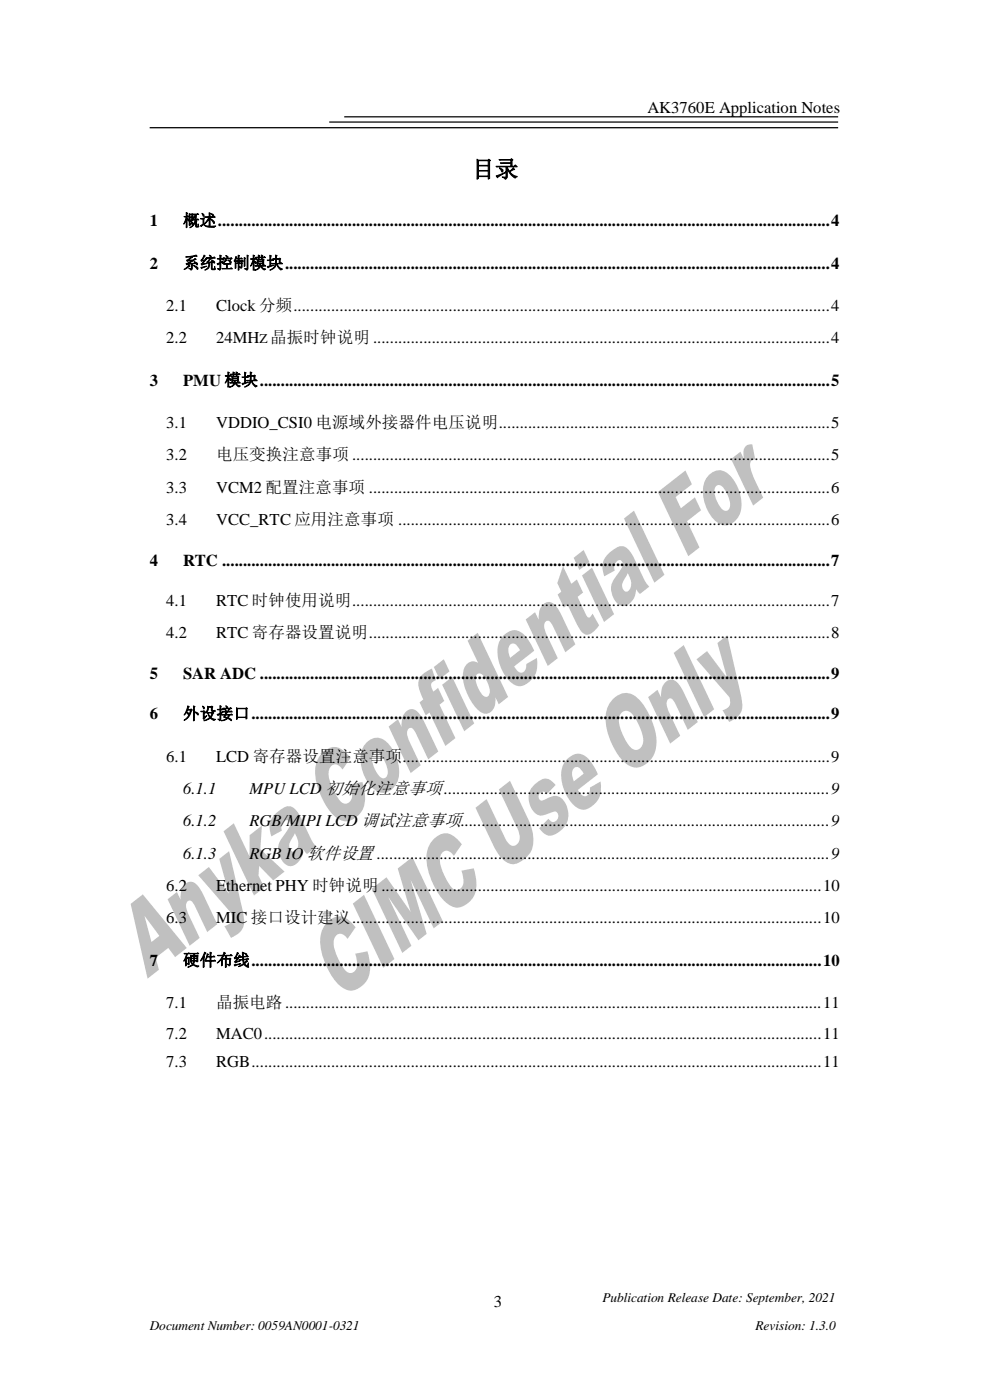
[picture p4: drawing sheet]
<svg xmlns="http://www.w3.org/2000/svg" width="210mm" height="297mm" viewBox="0 0 210 297" stroke-linecap="round" stroke-linejoin="round" font-family="sans-serif">
<defs><g id="words">
<text font-size="5" x="100.1" y="37.6">目录</text>
<g font-size="3.5">
<text x="137.4" y="23.9">AK3760E Application Notes</text>
<text x="31.8" y="48">1</text>
<text x="38.8" y="48">概述..................................................................................................................................................4</text>
<text x="31.8" y="57">2</text>
<text x="38.8" y="57">系统控制模块..................................................................................................................................4</text>
<text x="35.3" y="66">2.1</text>
<text x="45.9" y="66">Clock 分频................................................................................................................................4</text>
<text x="35.3" y="72.8">2.2</text>
<text x="45.9" y="72.8">24MH 晶振时钟说明 .............................................................................................................4</text>
<text x="31.8" y="81.8">3</text>
<text x="38.8" y="81.8">PMU 模块........................................................................................................................................5</text>
<text x="35.3" y="90.8">3.1</text>
<text x="45.9" y="90.8">VDDIO_CSI0 电源域外接器件电压说明...............................................................................5</text>
<text x="35.3" y="97.6">3.2</text>
<text x="45.9" y="97.6">电压变换注意事项 ..................................................................................................................5</text>
<text x="35.3" y="104.5">3.3</text>
<text x="45.9" y="104.5">VCM2 配置注意事项 ..............................................................................................................6</text>
<text x="35.3" y="111.4">3.4</text>
<text x="45.9" y="111.4">VCC_RTC 应用注意事项 .......................................................................................................6</text>
<text x="31.8" y="120">4</text>
<text x="38.8" y="120">RTC .................................................................................................................................................7</text>
<text x="35.3" y="128.5">4.1</text>
<text x="45.9" y="128.5">RTC 时钟使用说明..................................................................................................................7</text>
<text x="35.3" y="135.4">4.2</text>
<text x="45.9" y="135.4">RTC 寄存器设置说明..............................................................................................................8</text>
<text x="31.8" y="144.1">5</text>
<text x="38.8" y="144.1">SAR ADC ........................................................................................................................................9</text>
<text x="31.8" y="152.6">6</text>
<text x="38.8" y="152.6">外设接口..........................................................................................................................................9</text>
<text x="35.3" y="161.6">6.1</text>
<text x="45.9" y="161.6">LCD 寄存器设置注意事项......................................................................................................9</text>
<text x="38.8" y="168.4">6.1.1</text>
<text x="52.9" y="168.4">MPU LCD 初始化注意事项............................................................................................9</text>
<text x="38.8" y="175.3">6.1.2</text>
<text x="52.9" y="175.3">RGB/MIPI LCD 调试注意事项........................................................................................9</text>
<text x="38.8" y="182.2">6.1.3</text>
<text x="52.9" y="182.2">RGB IO 软件设置 ............................................................................................................9</text>
<text x="35.3" y="189">6.2</text>
<text x="45.9" y="189">Ethernet PHY 时钟说明.........................................................................................................10</text>
<text x="35.3" y="195.9">6.3</text>
<text x="45.9" y="195.9">MIC 接口设计建议................................................................................................................10</text>
<text x="31.8" y="204.9">7</text>
<text x="38.8" y="204.9">硬件布线........................................................................................................................................10</text>
<text x="35.3" y="213.9">7.1</text>
<text x="45.9" y="213.9">晶振电路................................................................................................................................11</text>
<text x="35.3" y="220.3">7.2</text>
<text x="45.9" y="220.3">MAC0.....................................................................................................................................11</text>
<text x="35.3" y="226.4">7.3</text>
<text x="45.9" y="226.4">RGB........................................................................................................................................11</text>
<text x="104.8" y="277.3">3</text>
</g>
<g font-size="2.8">
<text x="55.1" y="72.8">Z</text>
<text x="127.8" y="276.3">Publication Release Date: September, 2021</text>
<text x="31.8" y="282.2">Document Number: 0059AN0001-0321</text>
<text x="160.3" y="282.2">Revision: 1.3.0</text>
</g>
</g></defs>
<path d="M31.7 27.1h146.1M69.8 25.9h108M73 24.8h104.8" fill="none" stroke="#000" stroke-width=".26"/>
<g fill="#c0c0c0">
<path d="M27.7 191.8l2.6-2.1 9.3 11.4-2.5 2-1.4-2-2.7 2.1 .7 2.5-2.4 1.9zM30.7 194.3l1.4 5.5 1.7-1.3z" fill-rule="evenodd"/>
<path d="M35.6 190.8l1.9-1.6 .8 1.6a3.3 3.3 0 0 1 1.8-3.7 2.86 2.86 0 0 1 2.7 2.1l3.3 6.9-2.1 1.6-1.3-2.7a13 13 0 0 0-2.1-3.9 .94 .94 0 0 0-1 .4 .94 .94 0 0 0-.1 1l.4 1.2 2.5 5.3-2.2 1.6z" fill-rule="evenodd"/>
<path d="M42.1 185.7l2.2-1.8 4.3 5.7-2.1-7.4 2.1-1.6 2.3 10a14.6 14.6 0 0 1 .8 5.8 4.4 4.4 0 0 1-2.7 2.6l-1.4-2.5a1.83 1.83 0 0 0 1.5-2.8z" fill-rule="evenodd"/>
<path d="M47.4 176.4l2.2-1.7 3.3 7 .1-4.5 2.6-2.1-.4 5.1 5.2 4.7-2.4 1.9-3-3.1a4.5 4.5 0 0 0 .6 3.7l.5 .9-2.2 1.7z" fill-rule="evenodd"/>
<path d="M58.4 172.6a4.3 4.3 0 0 1 3.2-1.5 4.8 4.8 0 0 1 2.5 2.9l2.1 4.4 .9 1.2-2 1.6-.8-1a3.5 3.5 0 0 1-2.6 3.6 3.4 3.4 0 0 1-2.7-3.5 4.8 4.8 0 0 1 1.5-3.5l.8-1.1a.93 .93 0 0 0 .2-1.1 .93 .93 0 0 0-.9-.6 1.66 1.66 0 0 0-.8 2.2l-2.2 1.2a4.2 4.2 0 0 1 .8-4.8zM62.6 176.8l-.2 .3a4.3 4.3 0 0 0-1 2.7 .85 .85 0 0 0 .8 .9 .85 .85 0 0 0 .9-.7 3.6 3.6 0 0 0-.5-3.2z" fill-rule="evenodd"/>
<path d="M68.4 159.7a3.1 3.1 0 0 1 5 0l1 1.1-1.7 2.5a1.66 1.66 0 0 0-2.3-.9 3.4 3.4 0 0 0-.2 3.9 10.4 10.4 0 0 0 2.3 4 1.53 1.53 0 0 0 1.8-.2 1.53 1.53 0 0 0 .4-1.7l-.4-2 2.6-.5a7.1 7.1 0 0 1-.5 6.7 3.4 3.4 0 0 1-4.7 1.1 13.5 13.5 0 0 1-4.8-9 5.8 5.8 0 0 1 1.5-5z" fill-rule="evenodd"/>
<path d="M77.7 157.6a3 3 0 0 1 5 .5 8.3 8.3 0 0 1 1.5 8 3.1 3.1 0 0 1-4.9 1.4 8.3 8.3 0 0 1-2.3-8.9zM79.4 159.8a2.6 2.6 0 0 0-.1 2.9 3.3 3.3 0 0 0 2 2.4 1.46 1.46 0 0 0 .9-2.1 5.5 5.5 0 0 0-2.1-3.3z" fill-rule="evenodd"/>
<path d="M82.4 154.1l2-1.5 .8 1.6a3.4 3.4 0 0 1 1.8-3.7 2.86 2.86 0 0 1 2.7 2.1l3.3 6.8-2.2 1.7-1.2-2.7a13 13 0 0 0-2.1-3.9 .94 .94 0 0 0-1 .3 .94 .94 0 0 0-.1 1.1l.4 1.2 2.4 5.2-2.1 1.7z" fill-rule="evenodd"/>
<path d="M89.6 143.1l2-1.3 .9 2.5a1.21 1.21 0 0 0-1 .8 1.21 1.21 0 0 0 .2 1.2l.2 .4 1-.8 1.4 2.8-1.1 .8 3.4 7.1-2.1 1.7-3.4-7.1-.8 .6-.2-.5-1.1-2.3 .8-.6-.4-.8a4 4 0 0 1-.1-4.2z" fill-rule="evenodd"/>
<path d="M92 141.5l2.1-1.6 1.3 2.5-2.2 1.7zM93.8 145.3l2.1-1.7 4.7 9.9-2.1 1.6z" fill-rule="evenodd"/>
<path d="M99.2 135.9l2.1-1.7 6.5 13.7-2 1.5-.7-1.4a3 3 0 0 1-1.8 3.4 3.8 3.8 0 0 1-3.1-2.1 9.8 9.8 0 0 1-1.9-7.1 2.03 2.03 0 0 1 3.1-1.6zM101.2 143a2.32 2.32 0 0 0 .1 2.6 3.2 3.2 0 0 0 1.8 2.3 1.31 1.31 0 0 0 .7-2 3.9 3.9 0 0 0-2.1-3z" fill-rule="evenodd"/>
<path d="M106.7 134.9a2.92 2.92 0 0 1 4.9 .2l.9 1.3 .8 1.7-4.2 3.3a1.51 1.51 0 0 0 2 1.1l.5-.7v-.9l2.3-1.3a4.8 4.8 0 0 1-3.4 6 4.4 4.4 0 0 1-3.8-2.9 7.3 7.3 0 0 1-.4-7.3zM108.3 136.7a2.61 2.61 0 0 0-.1 2.9l2.1-1.7-1.1-1.3-.4-.1z" fill-rule="evenodd"/>
<path d="M111.5 131.4l2-1.5 .8 1.6a3.4 3.4 0 0 1 1.8-3.8 2.86 2.86 0 0 1 2.7 2.1l3.3 6.9-2.2 1.7-1.3-2.7a13.4 13.4 0 0 0-2.1-3.9 .94 .94 0 0 0-1 .3 .94 .94 0 0 0 0 1l.3 1.3 2.5 5.2-2.1 1.7z" fill-rule="evenodd"/>
<path d="M119.4 120.1l1.8 3.8 1.2-1 1.3 2.8-1.2 .9 .6 1.2a10.3 10.3 0 0 0 1.7 3.2l.4-.1 .5-.7 1.4 2.5a4.2 4.2 0 0 1-2.7 2 3.5 3.5 0 0 1-2.1-2.3l-1.9-4.1-.8 .6-1.3-2.8 .8-.6-.9-1.8z" fill-rule="evenodd"/>
<path d="M121.7 118.3l2.1-1.6 1.2 2.6-2.1 1.6zM123.5 122.1l2.1-1.7 4.7 9.9-2.2 1.7z" fill-rule="evenodd"/>
<path d="M129.1 117.5a4.3 4.3 0 0 1 3.1-1.6 4.8 4.8 0 0 1 2.5 2.9l2.1 4.4 .9 1.3-2 1.5-.8-1a3.5 3.5 0 0 1-2.6 3.6 3.4 3.4 0 0 1-2.7-3.5 4.9 4.9 0 0 1 1.5-3.5l.8-1.1a.94 .94 0 0 0 .2-1.1 .94 .94 0 0 0-.9-.5 1.66 1.66 0 0 0-.8 2.2l-2.2 1.2a4.2 4.2 0 0 1 .9-4.8zM133.2 121.6l-.2 .3a4.3 4.3 0 0 0-1 2.7 .85 .85 0 0 0 .8 .9 .85 .85 0 0 0 .9-.7 3.6 3.6 0 0 0-.5-3.2z" fill-rule="evenodd"/>
<path d="M132.4 110l2.1-1.7 6.4 13.7-2.1 1.6z" fill-rule="evenodd"/>
<path d="M139.6 104.4l5.8-4.6 1.4 2.9-3.5 2.7 1.1 2.4 3-2.3 1.3 2.8-2.9 2.3 2.6 5.5-2.4 1.9z" fill-rule="evenodd"/>
<path d="M150.3 100.9a3 3 0 0 1 5 .5 8.3 8.3 0 0 1 1.5 8 3.1 3.1 0 0 1-4.8 1.3 8.3 8.3 0 0 1-2.4-8.8zM152 103.1a2.6 2.6 0 0 0-.1 2.9 3.3 3.3 0 0 0 2 2.4 1.46 1.46 0 0 0 .9-2.2 5.5 5.5 0 0 0-2-3.3z" fill-rule="evenodd"/>
<path d="M155.1 97.4l2-1.6 .7 1.7a2.95 2.95 0 0 1 .5-2.9l.6-.3h.7l.6 3.2a1.13 1.13 0 0 0-1 1.7l.8 2.3 1.9 4.1-2.1 1.7z" fill-rule="evenodd"/>
<path d="M69.4 195.7a3.2 3.2 0 0 1 5.1 0l.9 1-1.7 2.5a1.51 1.51 0 0 0-2.5-.6 4.4 4.4 0 0 0 .3 4.2 6.8 6.8 0 0 0 2.5 3.6 1.65 1.65 0 0 0 1.8-2.1l-.5-2 2.6-.5a7.1 7.1 0 0 1-.5 6.7 3.4 3.4 0 0 1-4.6 1.1 13.5 13.5 0 0 1-4.8-9 5.8 5.8 0 0 1 1.4-4.9z" fill-rule="evenodd"/>
<path d="M74.8 191.7l2.4-1.9 6.5 13.7-2.4 1.8z" fill-rule="evenodd"/>
<path d="M78.9 188.5l3.1-2.4 5.1 7.4-2.7-9.2 3.1-2.5 6.4 13.6-1.9 1.6-4.9-10.4 3.4 11.5-1.7 1.4-6.5-9.2 5 10.3-2 1.6z" fill-rule="evenodd"/>
<path d="M92 178.1a3.1 3.1 0 0 1 5 0l1 1-1.7 2.5a1.51 1.51 0 0 0-2.6-.6 4.4 4.4 0 0 0 .3 4.2 6.8 6.8 0 0 0 2.5 3.6 1.65 1.65 0 0 0 1.8-2.1l-.4-2 2.6-.5a7.1 7.1 0 0 1-.5 6.7 3.4 3.4 0 0 1-4.7 1.1 13.5 13.5 0 0 1-4.8-9 5.8 5.8 0 0 1 1.5-4.9z" fill-rule="evenodd"/>
<path d="M100.9 171.4l2.3-1.9 4 8.3a1.9 1.9 0 0 0 2.1 1.6 2.53 2.53 0 0 0 .5-3.6l-4-8.3 2.4-1.9 2.6 5.5a17.2 17.2 0 0 1 2.3 6.6 5.1 5.1 0 0 1-4.5 5.6 5.6 5.6 0 0 1-3.7-3.4z" fill-rule="evenodd"/>
<path d="M113.2 166.7a3.2 3.2 0 0 1 3.1-1.4l.6 .3 1 .9-1.9 2a.94 .94 0 0 0-1.6-.1 .94 .94 0 0 0 .6 1.4h.2a4.8 4.8 0 0 1 3.2-.9 4.5 4.5 0 0 1 2.1 5 4.5 4.5 0 0 1-4.2 3.4l-1.2-.7-.7-.9 1.9-2a1.12 1.12 0 0 0 1.9 .3 1.12 1.12 0 0 0-.4-1.8l-.7 .1a3.9 3.9 0 0 1-3.1 .5 4.1 4.1 0 0 1-.8-6.1z" fill-rule="evenodd"/>
<path d="M120.2 161.1a2.92 2.92 0 0 1 4.9 .2l.9 1.3 .8 1.7-4.2 3.3a1.51 1.51 0 0 0 2 1.1l.5-.7 .1-.9 2.2-1.3a4.8 4.8 0 0 1-3.4 6 4.4 4.4 0 0 1-3.7-2.9 7.3 7.3 0 0 1-.5-7.3zM121.8 162.9a2.62 2.62 0 0 0-.1 2.9l2.1-1.7-.5-.8-.5-.5-.5-.1z" fill-rule="evenodd"/>
<path d="M130 148.3a3.5 3.5 0 0 1 5.7 .2 14.2 14.2 0 0 1 3.5 9.8 4.9 4.9 0 0 1-4.4 4.5 6.7 6.7 0 0 1-4.6-4.1 10.9 10.9 0 0 1-1.3-8.7zM131.8 151.3a3.7 3.7 0 0 0-.1 3.6 7.8 7.8 0 0 0 2.7 4.1 1.81 1.81 0 0 0 2-2.4 11 11 0 0 0-2.8-5.6 1.31 1.31 0 0 0-1.8 .3z" fill-rule="evenodd"/>
<path d="M137.5 147.9l2-1.6 .7 1.7a3.4 3.4 0 0 1 1.9-3.8 2.87 2.87 0 0 1 2.6 2.1l3.3 6.9-2.1 1.6-1.3-2.7a13 13 0 0 0-2.1-3.8 .94 .94 0 0 0-1 .3 .94 .94 0 0 0-.1 1l.4 1.2 2.5 5.3-2.1 1.7z" fill-rule="evenodd"/>
<path d="M142.9 138.5l2.1-1.6 6.5 13.6-2.1 1.6z" fill-rule="evenodd"/>
<path d="M147.7 139.9l2.3-1.8 4.2 5.7-2-7.4 2.1-1.6 2.3 10a14.6 14.6 0 0 1 .8 5.8 4.4 4.4 0 0 1-2.7 2.6l-1.4-2.5a1.83 1.83 0 0 0 1.4-2.8z" fill-rule="evenodd"/>
</g>
<use href="#words"/>
</svg>
